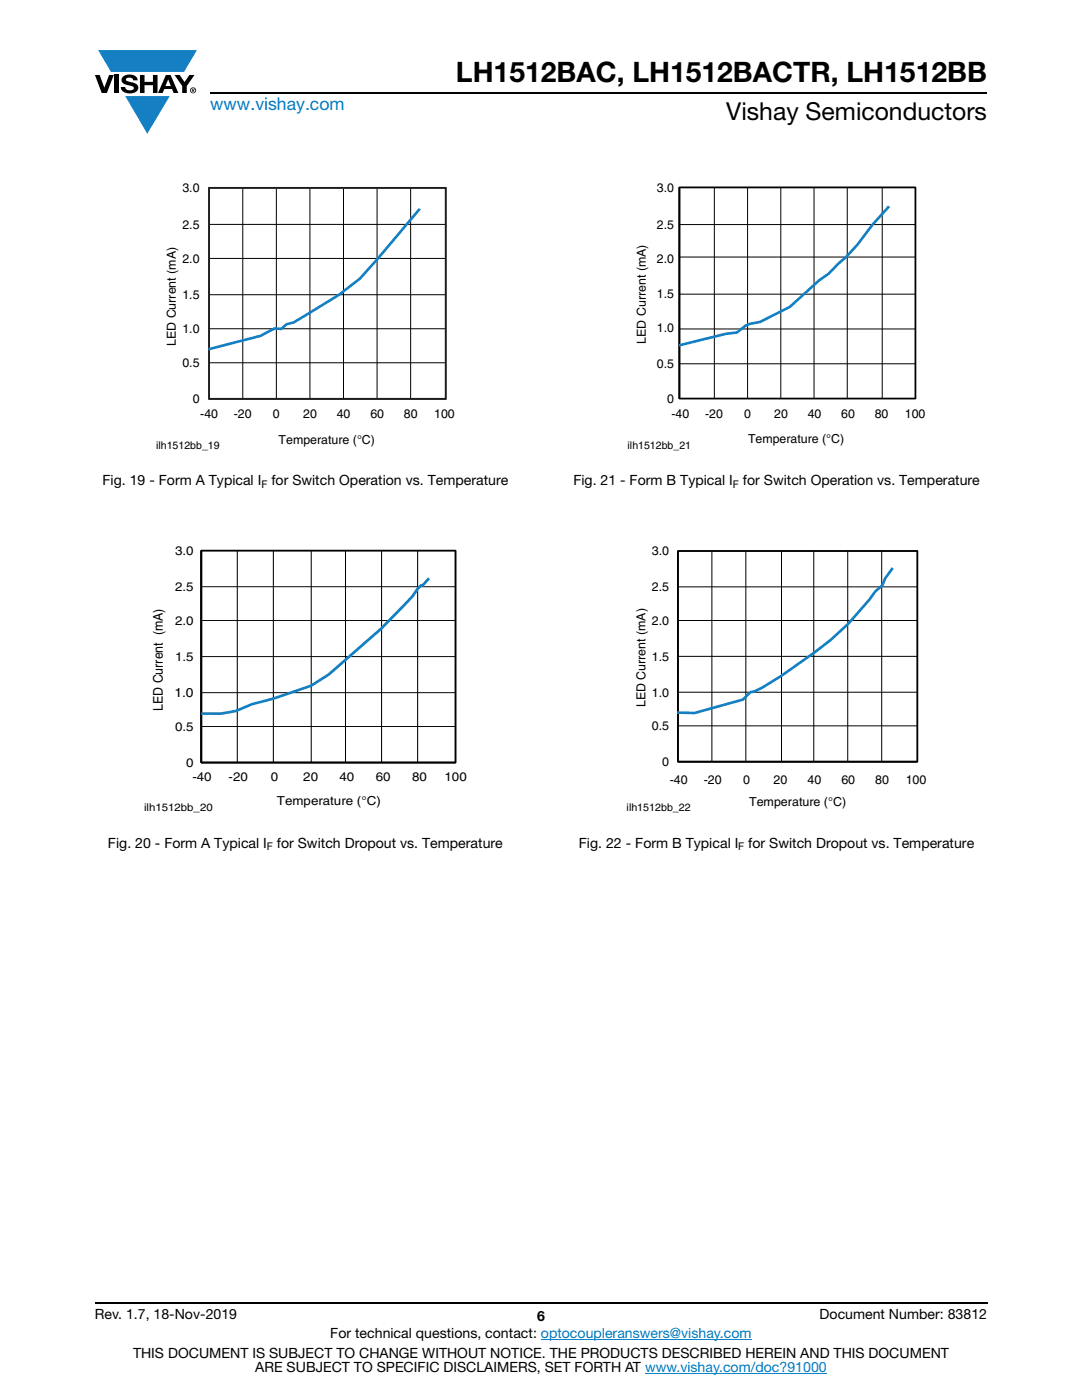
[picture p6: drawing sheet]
<svg xmlns="http://www.w3.org/2000/svg" width="216mm" height="279mm" viewBox="0 0 216 279" stroke-linecap="round" stroke-linejoin="round" font-family="sans-serif">
<defs><g id="words">
<text font-size="5.6" x="91" y="16.4">LH1512BAC, LH1512BACTR, LH1512BB</text>
<text font-size="4.9" x="144.9" y="24">Vishay Semiconductors</text>
<text font-size="3.5" fill="#007ec4" x="42" y="21.9">www.vishay.com</text>
<g font-size="2.8">
<text x="20.4" y="96.8">Fig. 19 - Form A Typical I</text>
<text x="54.2" y="96.8">for Switch Operation vs. Temperature</text>
<text x="114.4" y="96.8">Fig. 21 - Form B Typical I</text>
<text x="148.3" y="96.8">for Switch Operation vs. Temperature</text>
<text x="21.5" y="169.2">Fig. 20 - Form A Typical I</text>
<text x="55.3" y="169.2">for Switch Dropout vs. Temperature</text>
<text x="115.5" y="169.2">Fig. 22 - Form B Typical I</text>
<text x="149.3" y="169.2">for Switch Dropout vs. Temperature</text>
<text x="18.9" y="263.3">Rev. 1.7, 18-Nov-2019</text>
<text x="107.2" y="263.6">6</text>
<text x="163.6" y="263.3">Document Number: 83812</text>
<text x="65.9" y="267.1">For technical questions, contact: optocoupleranswers@vishay.com</text>
<text x="26.5" y="271">THIS DOCUMENT IS SUBJECT TO CHANGE WITHOUT NOTICE. THE PRODUCTS DESCRIBED HEREIN AND THIS DOCUMENT</text>
<text x="50.9" y="273.8">ARE SUBJECT TO SPECIFIC DISCLAIMERS, SET FORTH AT www.vishay.com/doc?91000</text>
</g>
<text font-size="2.7" x="32.5" y="141.9" transform="rotate(-90 32.5 141.9)">LED Current (mA)</text>
<text font-size="2.6" x="34.8" y="139.1">1.0</text>
<g font-size="2.5">
<text x="36.4" y="38.4">3.0</text>
<text x="131.1" y="38.4">3.0</text>
<text x="36.4" y="45.6">2.5</text>
<text x="131.1" y="45.7">2.5</text>
<text x="36.4" y="52.4">2.0</text>
<text x="131.1" y="52.4">2.0</text>
<text x="36.4" y="59.7">1.5</text>
<text x="131.1" y="59.5">1.5</text>
<text x="35.1" y="69" transform="rotate(-90 35.1 69)">LED Current (mA)</text>
<text x="36.4" y="66.5">1.0</text>
<text x="128.9" y="68.6" transform="rotate(-90 128.9 68.6)">LED Current (mA)</text>
<text x="131.1" y="66.2">1.0</text>
<text x="36.4" y="73.3">0.5</text>
<text x="131.1" y="73.4">0.5</text>
<text x="38.5" y="80.5">0</text>
<text x="40" y="83.4">-40</text>
<text x="46.7" y="83.4">-20</text>
<text x="54.5" y="83.4">0</text>
<text x="60.5" y="83.4">20</text>
<text x="67.2" y="83.4">40</text>
<text x="73.9" y="83.4">60</text>
<text x="80.6" y="83.4">80</text>
<text x="86.6" y="83.4">100</text>
<text x="133.1" y="80.4">0</text>
<text x="134" y="83.4">-40</text>
<text x="140.7" y="83.4">-20</text>
<text x="148.5" y="83.4">0</text>
<text x="154.5" y="83.4">20</text>
<text x="161.2" y="83.4">40</text>
<text x="167.9" y="83.4">60</text>
<text x="174.6" y="83.4">80</text>
<text x="180.6" y="83.4">100</text>
<text x="55.6" y="88.5">Temperature (°C)</text>
<text x="149.3" y="88.4">Temperature (°C)</text>
<text x="34.9" y="110.8">3.0</text>
<text x="130.1" y="110.8">3.0</text>
<text x="34.9" y="118">2.5</text>
<text x="130.1" y="118">2.5</text>
<text x="34.9" y="124.7">2.0</text>
<text x="130.1" y="124.7">2.0</text>
<text x="34.9" y="131.9">1.5</text>
<text x="130.1" y="131.9">1.5</text>
<text x="128.8" y="141.1" transform="rotate(-90 128.8 141.1)">LED Current (mA)</text>
<text x="130.1" y="139">1.0</text>
<text x="34.9" y="145.9">0.5</text>
<text x="130.1" y="145.7">0.5</text>
<text x="37.1" y="153.1">0</text>
<text x="38.4" y="155.9">-40</text>
<text x="45.6" y="155.9">-20</text>
<text x="54" y="155.9">0</text>
<text x="60.5" y="155.9">20</text>
<text x="67.7" y="155.9">40</text>
<text x="75" y="155.9">60</text>
<text x="82.2" y="155.9">80</text>
<text x="88.7" y="155.9">100</text>
<text x="132.1" y="152.9">0</text>
<text x="55.3" y="160.7">Temperature (°C)</text>
<text x="133.6" y="156.5">-40</text>
<text x="140.4" y="156.5">-20</text>
<text x="148.3" y="156.5">0</text>
<text x="149.5" y="160.8">Temperature (°C)</text>
<text x="154.4" y="156.5">20</text>
<text x="161.1" y="156.5">40</text>
<text x="167.9" y="156.5">60</text>
<text x="174.6" y="156.5">80</text>
<text x="180.7" y="156.5">100</text>
</g>
<g font-size="2.1">
<text x="31.1" y="89.6">ilh1512bb_19</text>
<text x="125.2" y="89.6">ilh1512bb_21</text>
<text x="52.2" y="97.3">F</text>
<text x="146.2" y="97.3">F</text>
<text x="28.8" y="161.9">ilh1512bb_20</text>
<text x="125" y="161.9">ilh1512bb_22</text>
<text x="53.3" y="169.7">F</text>
<text x="147.3" y="169.7">F</text>
</g>
</g></defs>
<g fill="#147fc3">
<path d="M19.6 10h19.7l-2.6 4.3h-1.1h-13.5z"/>
<path d="M25 19.2h8.9l-4.5 7.5z"/>
</g>
<g fill="#000">
<path d="M18.9 15h1l.9 2.5 1-2.5h.9l-1.4 3.6h-1zM22.9 15h.9v3.6h-.9zM24.6 15.3a2.1 2.1 0 0 1 2.8 .3l.1 .4h-.9a.79 .79 0 0 0-.7-.5 .79 .79 0 0 0-.8 .4l.3 .3 1 .2a1.08 1.08 0 0 1 1.2 1 1.08 1.08 0 0 1-1.1 1.2 1.73 1.73 0 0 1-2.4-1.2h.9a.96 .96 0 0 0 .8 .6 .96 .96 0 0 0 .9-.4 1.31 1.31 0 0 0-1.2-.6 1.03 1.03 0 0 1-1.1-.6 1.03 1.03 0 0 1 .2-1.1zM27.9 15h.9v1.3h1.7v-1.3h.9v3.6h-.9v-1.6h-1.7v1.6h-.9zM34.8 15h1.1l.9 1.4 1-1.4h1l-1.5 2.2v1.4h-.9v-1.4z"/>
<path d="M33.6 15.9l.5 1.3h-1.1zM33.1 15l-1.6 3.6h1l.3-.8h1.5l.3 .8h1l-1.6-3.6z"/>
<path d="M38.4 17.8h.2v.2h-.2zM38.3 17.7v.7h.1v-.3l.4 .3-.2-.3 .2-.2-.1-.2z"/>
<path d="M38.1 18a.46 .46 0 0 1 .9 0 .46 .46 0 0 1-.9 0zM37.9 18a.6 .6 0 0 0 1.2 0 .6 .6 0 0 0-1.2 0z"/>
</g>
<path d="M42 18.6h155M18.9 260h178.1" fill="none" stroke="#000" stroke-width=".36"/>
<path d="M107.9 267.3h42.1M128.7 274h36.3" fill="none" stroke="#007ec4" stroke-width=".2"/>
<path d="M31.2 36.3h59.5v53.8h-59.5z" fill="#fff"/>
<g fill="none" stroke="#000" stroke-width=".2">
<path d="M41.7 37.5h47.3M41.7 37.5v42.2M48.4 37.5v42.2M55.1 37.5v42.2M61.8 37.5v42.2M68.5 37.5v42.2M75.2 37.5v42.2M81.9 37.5v42.2M89 37.5v42.2M41.7 44.8h47.3M41.7 51.6h47.3M41.7 58.8h47.3"/>
<path d="M41.7 65.6h47.3M41.7 72.4h47.3M41.7 79.6h47.3"/>
</g>
<path d="M41.7 37.5h47.3M41.7 37.5v42.2M89 37.5v42.2M41.7 79.6h47.3" fill="none" stroke="#808080" stroke-width=".2"/>
<path d="M41.7 37.5h47.2v42.1h-47.2z" fill="none" stroke="#1e1c1e" stroke-width=".35"/>
<path d="M83.8 41.7l-8.4 9.9-3.6 4-4.1 3.2-9.1 5.6-1.4 .3-1.1 .9h-1.3l-2.8 1.4-10.4 2.7" fill="none" stroke="#147fc3" stroke-width=".53"/>
<path d="M28.7 108.6h64.4v53.8h-64.4z" fill="#fff"/>
<g fill="none" stroke="#000" stroke-width=".2">
<path d="M40.1 109.9h50.8M40.1 117.1h50.8M47.3 109.8v42.4M54.5 109.8v42.4M62.1 109.8v42.4M68.9 109.8v42.4M76.1 109.8v42.4M83.3 109.8v42.4M90.9 109.8v42.4M40.1 123.8h50.8M40.1 131h50.8M40.1 138.2h50.8"/>
<path d="M40.1 145h50.8"/>
</g>
<path d="M40.1 109.9h50.8M40.2 109.8v42.4M90.9 109.8v42.4M40.1 152.2h50.8" fill="none" stroke="#000" stroke-width=".37"/>
<path d="M85.6 115.4l-1.3 1.4h-.3l-.6 .6-1.1 1.6-6.3 6.5-10.4 9.1-3.5 2.3-7.5 2.5-4.3 1.1-3.2 1.4-3 .5h-3.9" fill="none" stroke="#147fc3" stroke-width=".55"/>
<path d="M125.2 36.3h59.5v53.8h-59.5z" fill="#fff"/>
<g fill="none" stroke="#000" stroke-width=".2">
<path d="M135.5 37.4h47.2M142.5 37.3v42.3M149.2 37.3v42.3M155.8 37.3v42.3M162.4 37.3v42.3M169.1 37.3v42.3M176 37.3v42.3M182.7 37.3v42.3M135.5 44.8h47.2M135.5 51.3h47.2M135.5 58.7h47.2M135.5 65.7h47.2"/>
<path d="M135.5 72.6h47.2"/>
</g>
<path d="M135.5 37.4h47.2M135.6 37.3v42.3M182.7 37.3v42.3M135.5 79.5h47.2" fill="none" stroke="#000" stroke-width=".35"/>
<path d="M177.4 41.2l-3.3 3.6-3 4.1-2.3 2.4-1.5 1.3-2 2-1.8 1.3-5.9 5.3-5.9 3.1-2 .3-.9 .4-1.8 1.4-2.2 .2-9.3 2.3" fill="none" stroke="#147fc3" stroke-width=".53"/>
<path d="M125 108.7h59.9v53.6h-59.9z" fill="#fff"/>
<g fill="none" stroke="#000" stroke-width=".2">
<path d="M135.2 110h47.9M135.2 117.1h47.9M142 109.9v42.2M148.8 109.9v42.2M155.9 109.9v42.2M162.4 109.9v42.2M169.2 109.9v42.2M175.9 109.9v42.2M183 109.9v42.2M135.2 123.8h47.9M135.2 131h47.9M135.2 138.1h47.9"/>
<path d="M135.2 144.9h47.9"/>
</g>
<path d="M135.3 109.9v42.2M135.3 110h47.8M183 109.9v42.2M135.2 152h47.9" fill="none" stroke="#000" stroke-width=".35"/>
<path d="M178.1 113.4l-1.5 2.1-.6 1.3-1.4 1.3a50.4 50.4 0 0 1-12.3 12.3l-6.3 4.4-4 2.5-1.5 .7-.8 .2-1.5 1.4-9.6 2.7-3.5-.1" fill="none" stroke="#147fc3" stroke-width=".53"/>
<use href="#words"/>
</svg>
